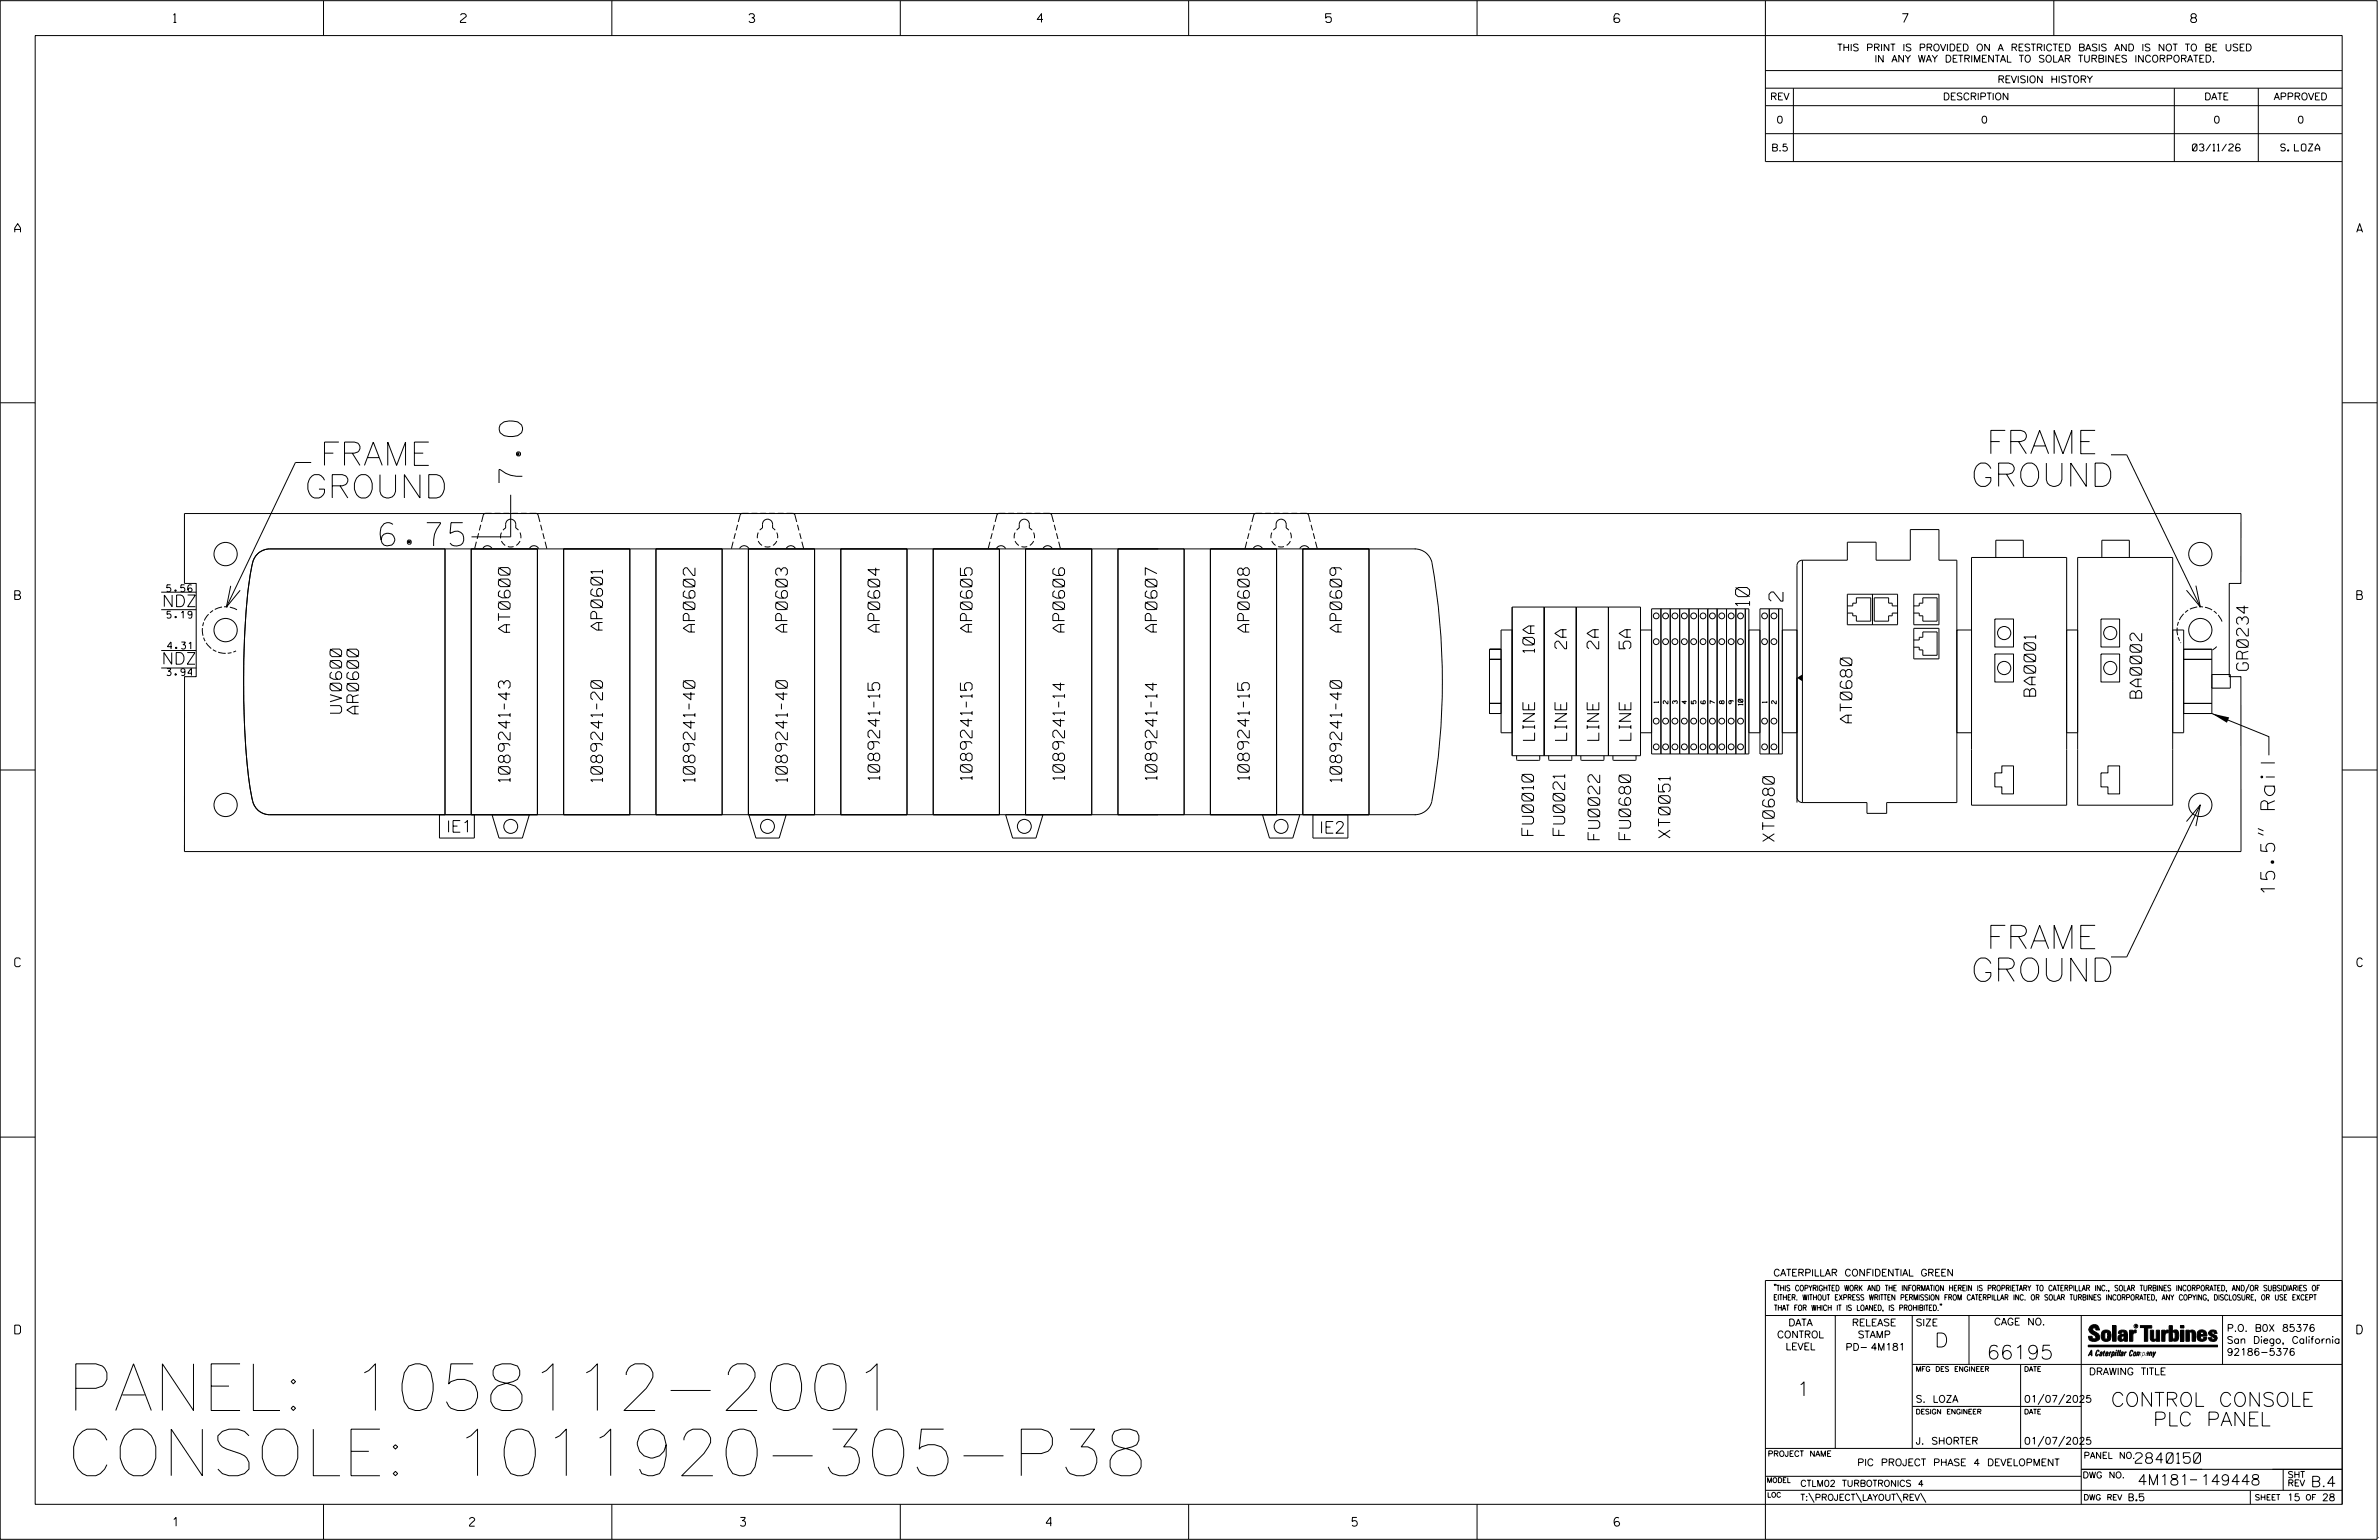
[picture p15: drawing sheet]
<svg xmlns="http://www.w3.org/2000/svg" width="864mm" height="559mm" viewBox="0 0 864 559" stroke-linecap="round" stroke-linejoin="round" font-family="sans-serif">
<defs><g id="words">
<g font-size="16.9">
<text x="24.3" y="511.8">PANEL: 1058112-2001</text>
<text x="24.3" y="535.5">CONSOLE: 1011920-305-P38</text>
</g>
<g font-size="8.5">
<text x="721.1" y="164.6">FRAME</text>
<text x="116.2" y="168.9">FRAME</text>
<text x="189.6" y="175.3" transform="rotate(-90 189.6 175.3)">7.0</text>
<text x="715.4" y="176.5">GROUND</text>
<text x="110.5" y="180.7">GROUND</text>
<text x="138" y="198.1">6.75</text>
<text x="721.1" y="344.2">FRAME</text>
<text x="715.4" y="356.1">GROUND</text>
</g>
<g font-size="5.1">
<text x="635.1" y="219.8" transform="rotate(-90 635.1 219.8)">10</text>
<text x="647.2" y="218.1" transform="rotate(-90 647.2 218.1)">2</text>
<text x="825.8" y="324.2" transform="rotate(-90 825.8 324.2)">15.5&quot; Rail</text>
<text x="702.3" y="488.8">D</text>
<text x="721.2" y="493.2">66195</text>
<text x="652.2" y="506.5">1</text>
<text x="766.3" y="510.3">CONTROL CONSOLE</text>
<text x="781.6" y="517.4">PLC PANEL</text>
</g>
<g font-size="4.2">
<text x="58.9" y="220.1">NDZ</text>
<text x="185.2" y="229.4" transform="rotate(-90 185.2 229.4)">AT0600</text>
<text x="218.7" y="228.6" transform="rotate(-90 218.7 228.6)">AP0601</text>
<text x="252.3" y="229.4" transform="rotate(-90 252.3 229.4)">AP0602</text>
<text x="285.8" y="229.4" transform="rotate(-90 285.8 229.4)">AP0603</text>
<text x="319.3" y="229.4" transform="rotate(-90 319.3 229.4)">AP0604</text>
<text x="352.9" y="229.3" transform="rotate(-90 352.9 229.3)">AP0605</text>
<text x="386.4" y="229.4" transform="rotate(-90 386.4 229.4)">AP0606</text>
<text x="420" y="229.4" transform="rotate(-90 420 229.4)">AP0607</text>
<text x="453.5" y="229.3" transform="rotate(-90 453.5 229.3)">AP0608</text>
<text x="487.1" y="229.3" transform="rotate(-90 487.1 229.3)">AP0609</text>
<text x="557" y="236.8" transform="rotate(-90 557 236.8)">10A</text>
<text x="568.7" y="235.4" transform="rotate(-90 568.7 235.4)">2A</text>
<text x="580.3" y="235.4" transform="rotate(-90 580.3 235.4)">2A</text>
<text x="592" y="235.4" transform="rotate(-90 592 235.4)">5A</text>
<text x="58.7" y="241">NDZ</text>
<text x="816.1" y="243.2" transform="rotate(-90 816.1 243.2)">GR0234</text>
<text x="739" y="252.6" transform="rotate(-90 739 252.6)">BA0001</text>
<text x="777.5" y="253.3" transform="rotate(-90 777.5 253.3)">BA0002</text>
<text x="124" y="258.8" transform="rotate(-90 124 258.8)">UV0600</text>
<text x="130.2" y="259" transform="rotate(-90 130.2 259)">AR0600</text>
<text x="672.3" y="262.3" transform="rotate(-90 672.3 262.3)">AT0680</text>
<text x="557.1" y="268.6" transform="rotate(-90 557.1 268.6)">LINE</text>
<text x="568.7" y="268.6" transform="rotate(-90 568.7 268.6)">LINE</text>
<text x="580.4" y="268.6" transform="rotate(-90 580.4 268.6)">LINE</text>
<text x="592" y="268.6" transform="rotate(-90 592 268.6)">LINE</text>
<text x="185.2" y="283.7" transform="rotate(-90 185.2 283.7)">1089241-43</text>
<text x="218.7" y="283.7" transform="rotate(-90 218.7 283.7)">1089241-20</text>
<text x="252.3" y="283.7" transform="rotate(-90 252.3 283.7)">1089241-40</text>
<text x="285.8" y="283.7" transform="rotate(-90 285.8 283.7)">1089241-40</text>
<text x="319.3" y="282.9" transform="rotate(-90 319.3 282.9)">1089241-15</text>
<text x="352.9" y="282.9" transform="rotate(-90 352.9 282.9)">1089241-15</text>
<text x="386.4" y="282.9" transform="rotate(-90 386.4 282.9)">1089241-14</text>
<text x="420" y="282.9" transform="rotate(-90 420 282.9)">1089241-14</text>
<text x="453.5" y="282.9" transform="rotate(-90 453.5 282.9)">1089241-15</text>
<text x="487.1" y="283.7" transform="rotate(-90 487.1 283.7)">1089241-40</text>
<text x="162" y="302">IE1</text>
<text x="478.9" y="302.3">IE2</text>
<text x="556.7" y="303.1" transform="rotate(-90 556.7 303.1)">FU0010</text>
<text x="568" y="303.1" transform="rotate(-90 568 303.1)">FU0021</text>
<text x="580.7" y="304.7" transform="rotate(-90 580.7 304.7)">FU0022</text>
<text x="591.9" y="304.7" transform="rotate(-90 591.9 304.7)">FU0680</text>
<text x="606.3" y="304" transform="rotate(-90 606.3 304)">XT0051</text>
<text x="644.1" y="305.3" transform="rotate(-90 644.1 305.3)">XT0680</text>
</g>
<g font-size="3.8">
<text x="775.1" y="531">2840150</text>
<text x="775.9" y="538.9">4M181</text>
<text x="798.8" y="538.9">149448</text>
<text x="838.8" y="539.5">B.4</text>
</g>
<g font-size="3.2">
<text x="63" y="8.2">1</text>
<text x="167.2" y="8.2">2</text>
<text x="271.8" y="8.2">3</text>
<text x="376.5" y="8.2">4</text>
<text x="481.2" y="8.2">5</text>
<text x="690.6" y="8.2">7</text>
<text x="795.3" y="8.2">8</text>
<text x="5.4" y="84.3">A</text>
<text x="855.5" y="84.3">A</text>
<text x="5.4" y="217.5">B</text>
<text x="855.6" y="217.5">B</text>
<text x="5.4" y="350.8">C</text>
<text x="855.6" y="350.8">C</text>
<text x="5.4" y="484">D</text>
<text x="855.6" y="484">D</text>
<text x="62.8" y="553.8">1</text>
<text x="170.4" y="553.8">2</text>
<text x="268.8" y="553.8">3</text>
<text x="379.8" y="553.8">4</text>
<text x="490.8" y="553.8">5</text>
<text x="585.9" y="553.8">6</text>
</g>
<g font-size="2.5">
<text x="666.9" y="18.5">THIS PRINT IS PROVIDED ON A RESTRICTED BASIS AND IS NOT TO BE USED</text>
<text x="680.5" y="22.6">IN ANY WAY DETRIMENTAL TO SOLAR TURBINES INCORPORATED.</text>
<text x="725.1" y="30">REVISION HISTORY</text>
<text x="642.6" y="36.3">REV</text>
<text x="705.3" y="36.3">DESCRIPTION</text>
<text x="800.2" y="36.3">DATE</text>
<text x="825.4" y="36.3">APPROVED</text>
<text x="644.9" y="44.7">0</text>
<text x="719.1" y="44.7">0</text>
<text x="803.5" y="44.7">0</text>
<text x="834" y="44.7">0</text>
<text x="643" y="54.8">B.5</text>
<text x="795.9" y="54.8">03/11/26</text>
<text x="827.9" y="54.8">S. LOZA</text>
<text x="60.5" y="214.7">5.56</text>
<text x="60.6" y="224.3">5.19</text>
<text x="60.8" y="235.5">4.31</text>
<text x="60.6" y="245.2">3.94</text>
<text x="643.8" y="463">CATERPILLAR CONFIDENTIAL GREEN</text>
<text x="645.1" y="485.5">CONTROL</text>
<text x="649.2" y="481.1">DATA</text>
<text x="672.3" y="481.1">RELEASE</text>
<text x="674.4" y="485.5">STAMP</text>
<text x="695.4" y="481.1">SIZE</text>
<text x="723.8" y="480.8">CAGE NO.</text>
<text x="808.4" y="483.1">P.O. B0X 85376</text>
<text x="648.2" y="489.8">LEVEL</text>
<text x="669.9" y="490">PD- 4M181</text>
<text x="808.4" y="487.5">San Diego, California</text>
<text x="808.4" y="491.8">92186-5376</text>
<text x="758.3" y="498.9">DRAWING TITLE</text>
<text x="695.4" y="508.9">S. LOZA</text>
<text x="734.8" y="508.9">01/07/2025</text>
<text x="695.4" y="524.1">J. SHORTER</text>
<text x="734.8" y="524.1">01/07/2025</text>
<text x="674.2" y="531.9">PIC PROJECT PHASE 4 DEVELOPMENT</text>
<text x="772.8" y="544.6">B.5</text>
<text x="830.2" y="544.6">15</text>
<text x="842.9" y="544.6">28</text>
</g>
<g font-size="2.3">
<text x="756.4" y="529.2">PANEL NO.</text>
<text x="653.5" y="539.4">CTLM02 TURBOTRONICS 4</text>
<text x="756" y="536.3">DWG NO.</text>
<text x="830.4" y="539.3">REV</text>
<text x="830.4" y="536.2">SHT</text>
<text x="653.5" y="544.5">T:\PROJECT\LAYOUT\REV\</text>
</g>
<g font-size="2">
<text x="643.8" y="468.4">&quot;THIS COPYRIGHTED WORK AND THE INFORMATION HEREIN IS PROPRIETARY TO CATERPILLAR INC., SOLAR TURBINES INCORPORATED, AND/OR SUBSIDIARIES OF</text>
<text x="643.8" y="471.8">EITHER. WITHOUT EXPRESS WRITTEN PERMISSION FROM CATERPILLAR INC. OR SOLAR TURBINES INCORPORATED, ANY COPYING, DISCLOSURE, OR USE EXCEPT</text>
<text x="644" y="475.6">THAT FOR WHICH IT IS LOANED, IS PROHIBITED.&quot;</text>
<text x="641.7" y="528.5">PROJECT NAME</text>
<text x="756.3" y="544.3">DWG REV</text>
<text x="818.5" y="544.3">SHEET</text>
<text x="836.9" y="544.3">OF</text>
</g>
<g font-size="1.8">
<text x="695.4" y="497.6">MFG DES ENGINEER</text>
<text x="734.8" y="497.6">DATE</text>
<text x="695.4" y="513.1">DESIGN ENGINEER</text>
<text x="734.8" y="513.1">DATE</text>
<text x="641.3" y="538">MODEL</text>
<text x="641.5" y="543.3">LOC</text>
</g>
<g font-size="1.7">
<text x="602.1" y="255.1" transform="rotate(-90 602.1 255.1)">1</text>
<text x="605.5" y="255.4" transform="rotate(-90 605.5 255.4)">2</text>
<text x="608.9" y="255.4" transform="rotate(-90 608.9 255.4)">3</text>
<text x="612.3" y="255.4" transform="rotate(-90 612.3 255.4)">4</text>
<text x="615.7" y="255.4" transform="rotate(-90 615.7 255.4)">5</text>
<text x="619.1" y="255.4" transform="rotate(-90 619.1 255.4)">6</text>
<text x="622.5" y="255.4" transform="rotate(-90 622.5 255.4)">7</text>
<text x="625.9" y="255.4" transform="rotate(-90 625.9 255.4)">8</text>
<text x="629.3" y="255.4" transform="rotate(-90 629.3 255.4)">9</text>
<text x="632.7" y="255.9" transform="rotate(-90 632.7 255.9)">10</text>
<text x="641.4" y="255.1" transform="rotate(-90 641.4 255.1)">1</text>
<text x="644.8" y="255.4" transform="rotate(-90 644.8 255.4)">2</text>
</g>
<text font-size=".9" x="775.1" y="481.7">R</text>
</g></defs>
<g fill="none" stroke="#000" stroke-width=".36">
<path d="M.1 .2h862.8v558.4h-862.8zM12.8 12.9h837.4v533h-837.4zM117.4 .2v12.7M222.1 .2v12.7M326.8 .2v12.7M431.5 .2v12.7M536.2 .2v12.7M587.9 5.5l-.5-.5h-1l-.5 1v1.7l.5 .4h1l.6-.4v-.6l-.6-.5h-1l-.5 .5M640.9 .2v58.4h209.3M745.6 .2v12.7M640.9 25.6h209.3M640.9 32h209.3"/>
<path d="M640.9 38.3h209.3M651 32v26.6M789.3 32v26.6M819.8 32v26.6M640.9 48.5h209.3M.1 146.2h12.7M850.2 146.2h12.7M113 167.8h-5.8l-25 52.5M185.4 179.5v15.3h-14.2M766.3 165h5.7l26.7 55.2M67 186.3h746.5v25.4h-4.3v33.8h4.3v63.5h-746.5v-63.5h4.2v-33.8h-4.2zM161.5 199.2v96.4"/>
<path d="M171.1 199.2v96.4M171.1 199.2h24v96.4h-24zM173.7 193.5l-.5 2M174.5 190.4l-.5 2.1M175.3 199.1a1.86 1.86 0 0 1 1.6-1.1 1.86 1.86 0 0 1 1.7 1.1M178.5 186.3l-2.7 .1-1 3M179.6 186.3h2.1M182 196.3l1.4 1.6M182 193.3l-.2 2M182.6 192.4l1-.8v-1.3a1.83 1.83 0 0 1 1.8-1.9 1.83 1.83 0 0 1 1.8 1.9v1.3l1 .8M182.7 186.3h2.2M184.4 198.3h2"/>
<path d="M185.9 186.3h2.1M188.7 193.3l.4 2M188.8 196.3l-1.4 1.6M189.1 186.3h2.1M192.2 199.1a1.86 1.86 0 0 1 1.7-1.1 1.86 1.86 0 0 1 1.6 1.1M192.3 186.3l2.7 .1 1 3M195.1 199.2v96.4M196.3 190.4l.5 2.1M197.1 193.5l.5 2M197.9 196.6l.6 2.5M204.6 199.2h24v96.4h-24zM204.6 199.2v96.4"/>
<path d="M228.6 199.2v96.4M238.1 199.2h24v96.4h-24zM238.1 199.2v96.4M262.1 199.2v96.4M266.1 196.6l-.6 2.5M266.9 193.5l-.5 2M267.8 190.4l-.6 2.1M268.5 199.1a1.88 1.88 0 0 1 1.7-1.1 1.88 1.88 0 0 1 1.7 1.1M271.7 199.2v96.4M271.7 199.2h24v96.4h-24zM271.7 186.3l-2.7 .1-1 3M272.8 186.3h2.1"/>
<path d="M275.2 196.3l1.4 1.6M275.3 193.3l-.3 2M275.8 192.4l1-.8v-1.3a1.83 1.83 0 0 1 1.8-1.9 1.83 1.83 0 0 1 1.9 1.9v1.3l.9 .8M276 186.3h2.1M277.6 198.3h2M279.2 186.3h2.1M282 196.3l-1.4 1.6M282 193.3l.3 2M282.3 186.3h2.1M285.4 199.1a1.89 1.89 0 0 1 1.7-1.1 1.89 1.89 0 0 1 1.7 1.1M285.5 186.3l2.8 .1 .9 3M289.5 190.4l.5 2.1"/>
<path d="M290.3 193.5l.5 2M291.1 196.6l.6 2.5M295.7 199.2v96.4M305.2 199.2h24v96.4h-24zM305.2 199.2v96.4M329.2 199.2v96.4M338.8 199.2v96.4M338.8 199.2h24v96.4h-24zM359.4 196.6l-.7 2.5M360.2 193.5l-.6 2M361 190.4l-.6 2.1M361.7 199.1a1.86 1.86 0 0 1 1.7-1.1 1.86 1.86 0 0 1 1.7 1.1"/>
<path d="M362.8 199.2v96.4M364.9 186.3l-2.7 .1-1 3M366 186.3h2.1M368.5 196.3l1.4 1.6M368.5 193.3l-.3 2M369 192.4l1-.8v-1.3a1.83 1.83 0 0 1 1.8-1.9 1.83 1.83 0 0 1 1.9 1.9v1.3l.9 .8M369.2 186.3h2.1M370.8 198.3h2.1M372.3 199.2h24v96.4h-24zM372.3 199.2v96.4M372.4 186.3h2.1M375.2 193.3l.3 2"/>
<path d="M375.2 196.3l-1.4 1.6M375.5 186.3h2.1M378.6 199.1a1.86 1.86 0 0 1 1.7-1.1 1.86 1.86 0 0 1 1.7 1.1M378.7 186.3l2.8 .1 .9 3M382.7 190.4l.5 2.1M383.5 193.5l.5 2M384.3 196.6l.7 2.5M396.3 199.2v96.4M405.8 199.2h24.1v96.4h-24.1zM405.8 199.2v96.4M429.9 199.2v96.4M439.4 199.2h24v96.4h-24z"/>
<path d="M439.4 199.2v96.4M452.6 196.6l-.7 2.5M453.4 193.5l-.5 2M454.2 190.4l-.5 2.1M454.9 199.1a1.88 1.88 0 0 1 1.7-1.1 1.88 1.88 0 0 1 1.7 1.1M458.2 186.3l-2.8 .1-1 3M459.2 186.3h2.2M461.7 196.3l1.4 1.6M461.7 193.3l-.3 2M462.3 192.4l.9-.8v-1.3a1.83 1.83 0 0 1 1.9-1.9 1.83 1.83 0 0 1 1.8 1.9v1.3l1 .8M462.4 186.3h2.1M463.4 199.2v96.4"/>
<path d="M464 198.3h2.1M465.6 186.3h2.1M468.4 193.3l.3 2M468.4 196.3l-1.3 1.6M468.8 186.3h2.1M471.8 199.1a1.89 1.89 0 0 1 1.7-1.1 1.89 1.89 0 0 1 1.7 1.1M471.9 186.3l2.8 .1 1 3M472.9 199.2h24.1v96.4h-24.1zM472.9 199.2v96.4M475.9 190.4l.6 2.1M476.7 193.5l.6 2M477.5 196.6l.7 2.5"/>
<path d="M497 199.2v96.4M513.6 199.2a6.4 6.4 0 0 1 6.2 4.8 242.6 242.6 0 0 1-.4 88 6.4 6.4 0 0 1-5.8 3.6M513.9 199.2h-416a6.8 6.8 0 0 0-6.6 6.7 279.2 279.2 0 0 0-2.8 50.6l.5 11 .7 10a77.8 77.8 0 0 0 2.5 14.5 6.4 6.4 0 0 0 5.7 3.6h416M58.5 214.9h12.7M83.7 212.6l-1.5 7.7 5-6.1M654.3 203.3a1.99 1.99 0 0 0-2 1.9v86M654.3 203.3v87.9M654.3 203.3h16.3v-6.6h10.4v6.6h12.5v-11.1h10.4v11.1h6.5v87.9h-25.5v3.9h-7.2v-3.9h-23.4M670.6 219.9h2v-1h1.3v-2h5.2v8.5h-5.2v-2h-1.3v-.9h-2M670.6 215.6h18.2v11.1h-18.2zM679.7 215.6v11.1M688.8 219.9h-1.9v-1h-1.3v-2h-5.2v8.5h5.2v-2h1.3v-.9h1.9"/>
<path d="M694.7 219.9h2v-1h1.3v-2h5.2v8.5h-5.2v-2h-1.3v-.9h-2M694.7 215.6h9.2v11.1h-9.2zM724.5 202.3v-6.3h10v6.3M763 202.3v-6.3h10v6.3M797.1 212.5l1.6 7.7-5-6M58.5 236h12.7M58.5 221.2h12.7M540.7 239.3h4.2M544.9 235.6h-4.2v23.3h4.2M548.9 228.6h-4v37.3h4M548.9 220.3h46.6v53.9h-46.6zM560.6 220.3v53.9"/>
<path d="M572.2 220.3v53.9M583.9 220.3v53.9M595.5 228.6h4M599.5 220.9h35.4v52.7h-35.4zM602.9 220.9v52.7M606.3 220.9v52.7M609.7 220.9v52.7M613.1 220.9v52.7M616.5 220.9v52.7M619.9 220.9v52.7M623.3 220.9v52.7M626.7 220.9v52.7"/>
<path d="M630.1 220.9v52.7M633.6 220.9v52.7M634.9 228.6h4M638.9 220.9h8.1v52.7h-8.1zM642.3 220.9v52.7M645.7 220.9v52.7M647 228.6h5.3v37.3h-5.3zM694.7 232.2h2v-1h1.3v-1.9h5.2v8.5h-5.2v-2h-1.3v-1h-2M694.7 228h9.2v11.1h-9.2zM710.4 228.6h5.3v37.3h-5.3zM724.1 237.3h6.8v10.2h-6.8zM724.1 224.6h6.8v10.2h-6.8z"/>
<path d="M762.7 237.3h6.7v10.2h-6.7zM762.7 224.6h6.7v10.2h-6.7zM792.7 235.6h10.2v23.3M792.7 239.3h10.2M58.5 242.4h12.7M540.7 255.2h4.2M750.2 247.2v-44.9h-34.5v89.9h34.5v-63.6h4v63.6h34.5v-63.6h4v37.3h-4M754.2 247.2v-44.9h34.5v44.9M792.7 255.2h10.2M792.7 258.9h10.2M802.9 258.9l20.7 8.4v6.8M802.9 244.8h6.7v4.9h-6.7"/>
<path d="M.1 279.4h12.7M550.5 274.2v1.4l.4 .3h7.7l.3-.3v-1.4M562.2 274.2v1.4l.3 .3h7.8l.3-.3v-1.4M573.9 274.2v1.4l.3 .3h7.7l.4-.3v-1.4M585.5 274.2v1.4l.4 .3h7.7l.3-.3v-1.4M595.5 265.9h4M634.9 265.9h4M726.7 277.9h4.2v10.2h-4.2v-2.6h-2.6v-5h2.6zM750.2 265.9h4M765.2 277.9h4.2v10.2h-4.2v-2.6h-2.5v-5h2.5zM850.2 279.4h12.7M172.2 295.6v8.5h-12.7v-8.5"/>
<path d="M178.6 295.6l2.6 8.5h8.4l2.6-8.5M271.9 295.6l2.5 8.5h8.5l2.5-8.5M365.1 295.6l2.5 8.5h8.5l2.5-8.5M458.3 295.6l2.5 8.5h8.5l2.5-8.5M489.3 295.6v8.5h-12.7v-8.5M652.3 289.3a1.99 1.99 0 0 0 2 1.9M793.7 298.1l5-6-1.6 7.7M798.7 292.1l-26.7 55.1h-5.7M819.6 302.2l2.1 .9M819.6 300.6l2.1 .9M.1 412.6h12.7M850.2 412.6h12.7"/>
<path d="M640.9 477.3h209.3M644.2 466.1l-.1 .4M644.7 466.1l-.2 .4M666.2 477.3v48.3M694.2 477.3v48.3M704.4 473.3l-.1 .4M704.8 473.3l-.1 .4M714.8 477.3v17.8M755.5 477.3v68.6M806.8 477.3v17.8M816.5 466l-1.4 3.1M850.2 464.6h-209.3v94"/>
<path d="M850.2 464.8v81.1M694.2 495.1h156M733.5 495.1v30.5M758.6 481.4a2.02 2.02 0 0 1 3.1-.1l.5 1.3h-1.3l-.2-.6-.4-.2-.6 .1-.1 .4 .4 .7a2.46 2.46 0 0 1 2.2 2.9 2.83 2.83 0 0 1-3.8 .3l-.3-1.3h1.3l.2 .7 .6 .3 .5-.2 .2-.5-.4-.6-1.9-1.2-.4-.9zM759.2 491.3h-.7l.7-1.2v1.9h.2l-.1-2.1-1.3 2.1 .5-.5h.7M761.3 490l.3-.2 .4 .3-.1 .3-.3-.4-.4 .3-.3 1.6h.4l.4-.5-.3 .6-.4 .1-.3-.4zM762.6 490.6l.5-.1-.1 1.4h-.9a.74 .74 0 0 1 .9-.8l-.3 .7-.5 .1 .2-.5 .6-.2v-.5l-.7 .2zM763 483.2a2.17 2.17 0 0 1 3.1 0l.3 1.4-.3 1.5a2.17 2.17 0 0 1-3.1 0l-.3-1.5zM763.6 490.5l.4-.4 .2 .6h-.3l-.3 .9 .2 .4-.3-.1zM764.1 483.7l.5-.4 .4 .3v2.2l-.4 .2-.5-.2zM764.6 491.1l.6 .2v-.7l-.4-.1-.4 .6-.1 .8h.6M764.6 491.1l-.1 .8h.4"/>
<path d="M764.6 482.6v.8M764.8 490.7l.4 .1v.3h-.6zM765 491.5l-.1 .4zM766 490.5l-.5 1.5zM766 490.8l.4-.3-.4 .4M766.9 481h1.3v5.7h-1.3zM767 490.8l.5 .1-.3 .8-.4 .2zM767.3 490.5h-.5l-.5 2M767.3 490.5a.8 .8 0 0 1 .2 1 .8 .8 0 0 1-.9 .4l-.1 .6M767.3 490.5l-.1 .2M768.1 490.5l-.4 1.5zM768.2 489.9h.3l-.1 .2h-.2z"/>
<path d="M769 489.9l-.5 2.1zM769.7 489.9l-.6 2.1zM770.1 491.4l.5-.3-.5 .8zM770.4 491.9h.1M770.6 491.1l.1-.4-.7 .2 .1-.3 .6-.1 .2 .3-.5 1.1M770.6 491.1a.74 .74 0 0 0-.8 .8h.6M771 484.8h-.7l-.3 .6 .4 .7 .5-.3 .1-2.4h-.8l-.1 .4h-1.2a1.71 1.71 0 0 1 1.8-1.3 1.71 1.71 0 0 1 1.6 1.4v2.8h-1.1l-.1-.6M771 484.2l-1.5 .1a1.41 1.41 0 0 0 0 2.4l.5 .1 1.1-.7M771.2 486.1h-.1M771.4 490.5l.1 .3 .4-.3-.9 1.5zM771.5 490.8h.1M773 482.7h1.2v.5l.5-.5 .7-.1v1h-.6l-.5 .4-.1 2.7h-1.2z"/>
<path d="M773.3 490.3l.6-.4 .4 .2-.1 .4-.3-.4a1.28 1.28 0 0 0-.5 1.8l.6-.4-.1 .4-.8 .1zM774.7 490.8l.5-.3a.88 .88 0 0 1 .2 .9 .88 .88 0 0 1-.7 .7l-.2-.2zM774.8 490.9h.5l-.3 1h-.3l-.2-.2zM775.2 490.5l-.1 .2M776.8 481h4.3v.9h-1.5v4.8h-1.3M776.8 490.6l-.8 .2v-.3l-.4 1.5 .8-1.3v1.3l.3-1.2M779.3 491.1h.4M779.6 490.5h.3l-.3 1.4M779.6 490.7h.2l-.1 .4M779.7 491.1l-.1 .4M779.7 491.1l-.4 .2M780.1 492l.4-1.5 .1 .3 .3-.3 .3 .2-.3 1.3v-1.3l-.7 1.3"/>
<path d="M780.6 482.7h1.2v2.7l.1 .4 .4 .3 .4-.7v-2.7h1.2l.1 4h-1.3v-.5l-1.1 .6-.7-.3-.3-.7zM781.6 492.5l1-2-.8 1.3-.2-1.3-.2 2M784.7 482.7h1.2v.5l.5-.5 .7-.1v1h-.5l-.6 .4-.1 2.7h-1.2zM787.4 481h1.2v2a1.4 1.4 0 0 1 2.2 .2l.1 1.4-.4 1.9-1.5 .1-.4-.5v-1l.5 .9 .5-.3v-2.1l-.5-.4-.5 .7v2.8h-1.2zM791.5 482.7h1.3v4h-1.3zM791.5 481h1.3v.9h-1.3zM793.5 482.7h1.3v.4l.7-.5 1.1 .2 .4 .6v3.3h-1.2l-.3-3.4-.7 .2v3.2h-1.3zM794.8 483.1h.1M797.7 483.2a1.92 1.92 0 0 1 2.4-.5 1.92 1.92 0 0 1 1 2.1h-2.3v.8l.6 .5 .5-.3v-.5h1.2a1.83 1.83 0 0 1-2.1 1.4 1.83 1.83 0 0 1-1.5-2.1zM798.8 484.2v.6M799.1 483.4h.6l.2 .8h-1.1zM804.6 482.9a1.84 1.84 0 0 0-2.9 .8 3.3 3.3 0 0 0 2.2 1.9l-.5 .5-.4-.3-.1-.4h-1.2l.1 .6a1.92 1.92 0 0 0 2.9 .4"/>
<path d="M804.9 483.8h-1.2l-.2-.6-.5 .1-.1 .3 .1 .3 1.8 .9M805.1 488.1h-47.1v.6h47.1M694.2 510.3h61.3M742 505.8l-2.2 3.9M749.5 505.8l-2.2 3.9M640.9 525.6h209.2M640.9 535.7h114.6M742 521.1l-2.2 3.8M749.5 521.1l-2.2 3.8M755.5 533.2h94.7M795 537h2.6M828.8 533.2v7.6"/>
<path d="M117.4 545.9v12.7M222.1 545.9v12.7M326.8 545.9v12.7M431.5 545.9v12.7M536.2 545.9v12.7M640.9 540.8h209.3M656.6 541.7l2 3.5M673.8 541.7l1.9 3.5M688.4 541.7l2 3.5M697.2 541.7l1.9 3.5M816.9 541v4.9M863.5 558h.1"/>
<circle cx="81.9" cy="201" r="4.2"/>
<circle cx="798.7" cy="201" r="4.2"/>
<circle cx="81.9" cy="228.6" r="4.2"/>
<circle cx="601.2" cy="232.8" r="1.05"/>
<circle cx="601.2" cy="223.5" r="1.05"/>
<circle cx="604.6" cy="232.8" r="1.05"/>
<circle cx="604.6" cy="223.5" r="1.06"/>
<circle cx="608" cy="232.8" r="1.06"/>
<circle cx="608" cy="223.5" r="1.06"/>
<circle cx="611.4" cy="232.8" r="1.05"/>
<circle cx="611.4" cy="223.5" r="1.06"/>
<circle cx="614.8" cy="232.8" r="1.06"/>
<circle cx="614.8" cy="223.5" r="1.06"/>
<circle cx="618.2" cy="232.8" r="1.05"/>
<circle cx="618.2" cy="223.5" r="1.05"/>
<circle cx="621.6" cy="232.8" r="1.05"/>
<circle cx="621.6" cy="223.5" r="1.06"/>
<circle cx="625" cy="232.8" r="1.06"/>
<circle cx="625" cy="223.5" r="1.06"/>
<circle cx="628.4" cy="232.8" r="1.05"/>
<circle cx="628.4" cy="223.5" r="1.06"/>
<circle cx="631.8" cy="232.8" r="1.06"/>
<circle cx="631.8" cy="223.5" r="1.06"/>
<circle cx="640.6" cy="232.8" r="1.05"/>
<circle cx="640.6" cy="223.5" r="1.05"/>
<circle cx="644" cy="232.8" r="1.05"/>
<circle cx="644" cy="223.5" r="1.06"/>
<circle cx="727.5" cy="229.7" r="2.4"/>
<circle cx="766.1" cy="229.7" r="2.4"/>
<circle cx="798.7" cy="228.6" r="4.2"/>
<circle cx="727.5" cy="242.4" r="2.4"/>
<circle cx="766.1" cy="242.4" r="2.4"/>
<circle cx="601.2" cy="271" r="1.05"/>
<circle cx="601.2" cy="261.6" r="1.05"/>
<circle cx="604.6" cy="271" r="1.05"/>
<circle cx="604.6" cy="261.7" r="1.06"/>
<circle cx="608" cy="271" r="1.06"/>
<circle cx="608" cy="261.7" r="1.06"/>
<circle cx="611.4" cy="271" r="1.05"/>
<circle cx="611.4" cy="261.7" r="1.06"/>
<circle cx="614.8" cy="271" r="1.06"/>
<circle cx="614.8" cy="261.7" r="1.06"/>
<circle cx="618.2" cy="271" r="1.05"/>
<circle cx="618.2" cy="261.6" r="1.05"/>
<circle cx="621.6" cy="271" r="1.05"/>
<circle cx="621.6" cy="261.7" r="1.06"/>
<circle cx="625" cy="271" r="1.06"/>
<circle cx="625" cy="261.7" r="1.06"/>
<circle cx="628.4" cy="271" r="1.05"/>
<circle cx="628.4" cy="261.7" r="1.06"/>
<circle cx="631.8" cy="271" r="1.06"/>
<circle cx="631.8" cy="261.7" r="1.06"/>
<circle cx="640.6" cy="271" r="1.05"/>
<circle cx="640.6" cy="261.6" r="1.05"/>
<circle cx="644" cy="271" r="1.05"/>
<circle cx="644" cy="261.7" r="1.06"/>
<circle cx="81.9" cy="292.1" r="4.2"/>
<circle cx="185.4" cy="299.9" r="2.53"/>
<circle cx="278.6" cy="299.9" r="2.53"/>
<circle cx="371.9" cy="299.9" r="2.53"/>
<circle cx="465.1" cy="299.9" r="2.53"/>
<circle cx="798.7" cy="292.1" r="4.2"/>
<circle cx="775.4" cy="481.2" r=".69"/>
</g>
<g fill="#000">
<path d="M652.3 246l2-1.3v2.5zM802.9 258.9l6.3 1.4-.8 2zM768.1 490.5l-.4 1.5zM768.2 489.9h.3l-.1 .2h-.2zM769 489.9l-.5 2.1zM769.7 489.9l-.6 2.1zM791.5 481h1.3v.9h-1.3zM791.5 482.7h1.3v4h-1.3zM758 488.1h47.1v.6h-47.1z"/>
<path d="M759.2 489.9l-1.2 2.1 .5-.5h.7v.5h.2zM759.2 490.1v1.2h-.7z" fill-rule="evenodd"/>
<path d="M758.6 481.4a2.02 2.02 0 0 1 3.1-.1l.5 1.3h-1.3l-.2-.6-.4-.2-.6 .1-.1 .4 .4 .7a2.46 2.46 0 0 1 2.2 2.9 2.83 2.83 0 0 1-3.8 .3l-.3-1.3h1.3l.2 .7 .6 .3 .5-.2 .2-.5-.4-.6-1.9-1.2-.4-.9z" fill-rule="evenodd"/>
<path d="M761.3 490l.3-.2 .4 .3-.1 .3-.3-.4-.4 .3-.3 1.6h.4l.4-.5-.3 .6-.4 .1-.3-.4z" fill-rule="evenodd"/>
<path d="M762.6 490.6l.5-.1-.1 1.4h-.9a.74 .74 0 0 1 .9-.8l-.6 .3-.2 .5 .5-.1 .3-.6v-.5l-.7 .2z" fill-rule="evenodd"/>
<path d="M763.6 490.5l.4-.4 .2 .6h-.3l-.3 .9 .2 .4-.3-.1z" fill-rule="evenodd"/>
<path d="M764.8 490.5l.5 .3-.1 .5h-.6l.6-.2v-.3l-.4-.1-.3 1.2h.4l.3-.4-.6 .6-.3-.2v-.4z" fill-rule="evenodd"/>
<path d="M763 483.2a2.17 2.17 0 0 1 3.1 0l.3 1.4-.3 1.5a2.17 2.17 0 0 1-3.1 0l-.3-1.5zM764.1 483.7v2.1l.5 .2 .4-.2v-2.2l-.4-.3z" fill-rule="evenodd"/>
<path d="M766 490.5v.3l.4-.1-.4 .2-.5 1.1z" fill-rule="evenodd"/>
<path d="M766.8 490.5l-.5 2 .3-.6a.71 .71 0 0 0 .9-.5 .71 .71 0 0 0-.4-.9zM767 490.8l.5 .1-.3 .8-.4 .2z" fill-rule="evenodd"/>
<path d="M766.9 481h1.3v5.7h-1.3z" fill-rule="evenodd"/>
<path d="M770.1 490.6l.6-.1 .2 .3-.4 1.2-.5 .1-.2-.5 .3-.5h.5l-.7 .5v.3l.4-.1 .4-.9-.5-.2-.2 .2z" fill-rule="evenodd"/>
<path d="M769.4 482.8l-.5 1h1.2l.1-.4h.8v.8l-1.5 .1a1.41 1.41 0 0 0 0 2.4l.5 .1 1.1-.7 .1 .6h1.1v-2.8a1.79 1.79 0 0 0-2.4-1.2zM770.3 484.8h.7l-.1 1-.5 .3-.4-.7z" fill-rule="evenodd"/>
<path d="M771.4 490.5l.1 .3 .4-.3-.9 1.5z" fill-rule="evenodd"/>
<path d="M773 482.7h1.2v.5l.5-.5 .7-.1v1h-.6l-.5 .4-.1 2.7h-1.2z" fill-rule="evenodd"/>
<path d="M773.3 490.3l.6-.4 .4 .2-.1 .4-.3-.4a1.28 1.28 0 0 0-.5 1.8l.6-.4-.3 .5h-.6z" fill-rule="evenodd"/>
<path d="M774.7 490.8l-.2 1.1h.7a.96 .96 0 0 0 0-1.4zM774.8 490.9h.5l-.1 .6-.5 .4-.2-.2z" fill-rule="evenodd"/>
<path d="M776 490.5v.3l.4-.3 .2 .3 .7-.2-.3 1.4v-1.3l-.6 1.3v-1.3l-.8 1.3z" fill-rule="evenodd"/>
<path d="M776.8 481h4.3v.9h-1.5v4.8h-1.3v-4.8h-1.5z" fill-rule="evenodd"/>
<path d="M777.9 490.5l-.5 2 .3-.6a.71 .71 0 0 0 .9-.5 .71 .71 0 0 0-.4-.9zM778.1 490.8l.3-.1 .1 .4-.5 .8-.2-.5z" fill-rule="evenodd"/>
<path d="M779.3 490.6l.6-.1-.3 1.5-.7-.1a.67 .67 0 0 1 .8-.8l-.6 .3-.1 .5 .4-.1 .4-.9-.4-.2-.3 .2z" fill-rule="evenodd"/>
<path d="M780.5 490.5l.1 .3 .3-.3 .3 .2-.3 1.3v-1.3l-.8 1.3z" fill-rule="evenodd"/>
<path d="M780.6 482.7h1.2v2.7l.1 .4 .4 .3 .4-.7v-2.7h1.2l.1 4h-1.3v-.5l-1.1 .6-.7-.3-.3-.7z" fill-rule="evenodd"/>
<path d="M781.6 490.5l.2 1.3 .8-1.3-1.2 2z" fill-rule="evenodd"/>
<path d="M784.7 482.7h1.2v.5l.5-.5 .7-.1v1h-.5l-.6 .4-.1 2.7h-1.2z" fill-rule="evenodd"/>
<path d="M787.4 481h1.2v2a1.4 1.4 0 0 1 2.2 .2l.1 1.4-.4 1.9-1.5 .1-.4-.5v-1l.5 .9 .5-.3v-2.1l-.5-.4-.5 .7v2.8h-1.2z" fill-rule="evenodd"/>
<path d="M793.5 482.7h1.3v.4a1.29 1.29 0 0 1 2.2 .3v3.3h-1.2l-.3-3.4-.7 .2v3.2h-1.3z" fill-rule="evenodd"/>
<path d="M797.7 483.2a1.92 1.92 0 0 1 2.4-.5 1.92 1.92 0 0 1 1 2.1h-2.3v.8l.6 .5 .5-.3v-.5h1.2a1.83 1.83 0 0 1-2.1 1.4 1.83 1.83 0 0 1-1.5-2.1zM799.1 483.4l-.3 .8h1.1l-.2-.8z" fill-rule="evenodd"/>
<path d="M801.9 483.2a1.94 1.94 0 0 1 3 .1v.5h-1.2l-.2-.6-.5 .1-.1 .3 .1 .3 1.8 .9a1.2 1.2 0 0 1 .1 1.3 1.2 1.2 0 0 1-1.2 .7l-1.6-.4-.4-1h1.2l.1 .4 .4 .3 .5-.5a3.3 3.3 0 0 1-2.2-1.9z" fill-rule="evenodd"/>
<circle cx="761.4" cy="492" r=".07"/>
<circle cx="762.2" cy="485.1" r=".07"/>
<circle cx="769.3" cy="492" r=".07"/>
<circle cx="773.1" cy="486.7" r=".07"/>
<circle cx="791.5" cy="486.7" r=".07"/>
<circle cx="791.5" cy="481" r=".07"/>
<circle cx="794.8" cy="486.7" r=".07"/>
</g>
<path d="M86 221.3a8.5 8.5 0 0 0-12.6 7.1 8.5 8.5 0 0 0 12.3 7.8M803.1 235.9l1.6-1.3M806.6 225.5a8.5 8.5 0 0 0-11.8-4.4 8.5 8.5 0 0 0-3.1 12.2" fill="none" stroke="#000" stroke-width=".36" stroke-dasharray="2.8 .7 1.4 .7" stroke-linecap="butt"/>
<use href="#words"/>
</svg>
